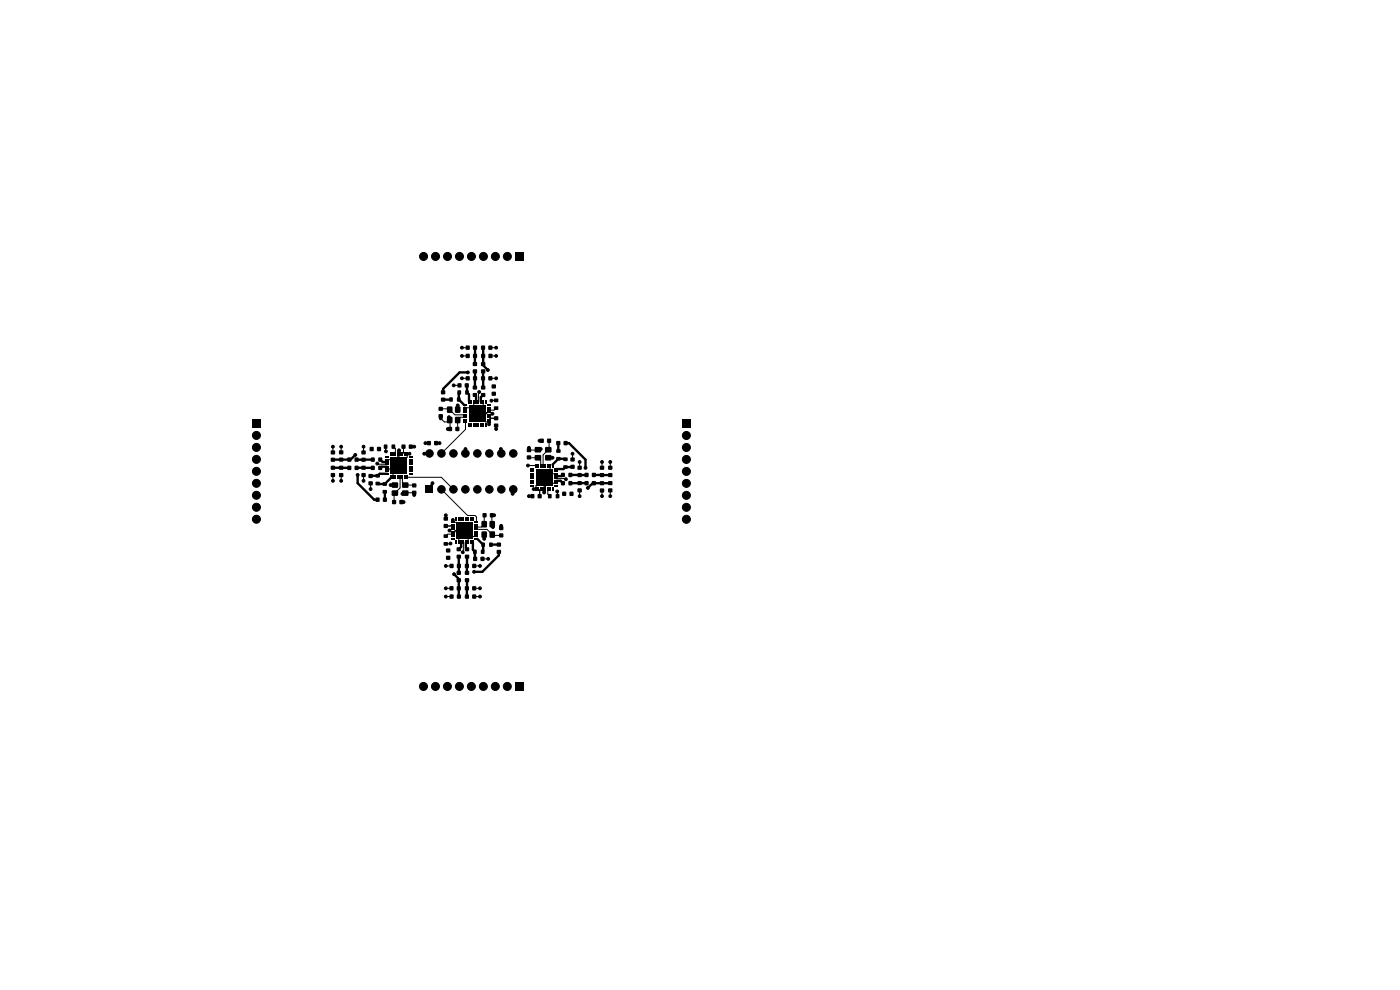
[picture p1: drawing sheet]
<svg xmlns="http://www.w3.org/2000/svg" width="297mm" height="210mm" viewBox="0 0 297 210" stroke-linecap="round" stroke-linejoin="round" font-family="sans-serif">
<g fill="#000">
<path d="M109.3 53.6h1.7v1.7h-1.7zM98.8 73.3h.8v.9h-.8zM98.8 75.1h.8v.8h-.8zM100.4 73.3h.8v.9h-.8zM100.3 78.4h.9v.8h-.9zM100.3 76.8h.9v.8h-.9zM100.4 75.1h.8v.8h-.8zM102.1 73.3h.8v.9h-.8zM102.1 78.4h.8v.8h-.8zM102.1 76.8h.8v.8h-.8zM102.1 75.1h.8v.8h-.8zM103.6 73.3h.8v.9h-.8z"/>
<path d="M103.7 75.1h.7v.8h-.7zM53.6 89h1.6v1.7h-1.6zM70.2 97.1h.8v.8h-.8zM70.2 95.6h.8v.8h-.8zM70.2 98.8h.8v.8h-.8zM72 98.8h.8v.8h-.8zM72 95.6h.8v.7h-.8zM72 97.1h.8v.8h-.8zM73.7 97.1h.8v.8h-.8zM73.7 98.8h.8v.9h-.8zM75.3 97.1h.7v.8h-.7zM75.3 98.8h.7v.9h-.7z"/>
<path d="M76.7 97.1h.8v.8h-.8zM76.7 95.6h.8v.8h-.8zM76.7 98.8h.8v.8h-.8zM78.5 94.8h.7v.9h-.7zM78.7 98.8h.8v.9h-.8zM78.7 97.1h.8v.8h-.8zM80 94.8h.8v.9h-.8zM80.3 98.8h.7v.9h-.7zM80.3 97.1h.7v.8h-.7zM81.5 94.3h.6v.9h-.6zM81.7 99.9h.8v.2h-.8zM81.7 99.4h.8v.2h-.8z"/>
<path d="M81.7 98.9h.8v.2h-.8zM81.7 98.4h.8v.2h-.8zM81.7 97.9h.8v.2h-.8zM81.7 97.4h.8v.2h-.8zM81.7 96.9h.8v.2h-.8zM82.7 95.9h.3v.8h-.3zM83.2 95.9h.3v.8h-.3zM83.1 94.3h.7v.9h-.7zM83.7 95.9h.3v.8h-.3zM84.2 95.9h.3v.8h-.3zM84.7 95.9h.3v.8h-.3zM85.2 95.9h.3v.8h-.3z"/>
<path d="M85.7 95.9h.3v.8h-.3zM85.2 94.3h.8v.9h-.8zM86.2 95.9h.3v.8h-.3zM86.7 96.9h.8v.2h-.8zM86.7 97.4h.8v.2h-.8zM86.7 97.9h.8v.2h-.8zM86.7 98.4h.8v.2h-.8zM86.7 98.9h.8v.2h-.8zM86.7 99.4h.8v.2h-.8zM86.7 99.9h.8v.2h-.8zM86.8 94.3h.7v.9h-.7zM90.6 93.6h.8v.8h-.8z"/>
<path d="M92.1 93.6h.8v.8h-.8zM93.6 84.4h.8v.8h-.8zM93.6 82.8h.8v.8h-.8zM93.1 86.3h.8v.8h-.8zM93.1 87.9h.8v.8h-.8zM94.9 88.5h1v1.2h-1zM94.9 86.3h1v1.2h-1zM95.1 90.6h.8v.8h-.8zM95.3 84.3h.7v.9h-.7zM96.6 86.3h1v1.2h-1zM96.6 88.5h1v1.2h-1zM96.6 90.6h.8v.8h-.8z"/>
<path d="M97 84.3h.7v.9h-.7zM97.1 82.8h.7v.9h-.7zM97.1 81.3h.8v.9h-.8zM98.8 79.8h.8v.9h-.8zM98.3 85.9h.8v.2h-.8zM98.3 86.4h.8v.2h-.8zM98.3 86.9h.8v.2h-.8zM98.3 87.4h.8v.2h-.8zM98.3 87.9h.8v.2h-.8zM98.3 88.4h.8v.2h-.8zM98.3 88.9h.8v.2h-.8zM98.3 89.4h.8v.2h-.8z"/>
<path d="M98.7 82.8h.7v.9h-.7zM98.6 81.3h.8v.9h-.8zM99.6 86.1h3.3v3.4h-3.3zM99.4 84.9h.2v.8h-.2zM99.4 89.9h.2v.8h-.2zM99.9 84.9h.2v.8h-.2zM99.9 89.9h.2v.8h-.2zM100.4 79.8h.8v.9h-.8zM100.3 81.8h.9v.8h-.9zM100.3 83.4h.9v.8h-.9zM100.4 84.9h.2v.8h-.2zM100.4 89.9h.2v.8h-.2z"/>
<path d="M100.9 84.9h.2v.8h-.2zM100.9 89.9h.2v.8h-.2zM101.4 84.9h.2v.8h-.2zM101.4 89.9h.2v.8h-.2zM102.1 79.8h.8v.9h-.8zM101.9 84.9h.2v.8h-.2zM101.9 89.9h.2v.8h-.2zM102.1 83.4h.8v.8h-.8zM102.1 81.8h.8v.8h-.8zM102.4 84.9h.2v.8h-.2zM102.4 89.9h.2v.8h-.2zM102.9 84.9h.2v.8h-.2z"/>
<path d="M102.9 89.9h.2v.8h-.2zM103.6 79.8h.8v.9h-.8zM103.3 89.4h.8v.2h-.8zM103.3 88.9h.8v.2h-.8zM103.3 88.4h.8v.2h-.8zM103.3 87.9h.8v.2h-.8zM103.3 87.4h.8v.2h-.8zM103.3 86.9h.8v.2h-.8zM103.3 86.4h.8v.2h-.8zM103.3 85.9h.8v.2h-.8zM104.8 84.6h.9v.7h-.9zM104.8 86.2h.9v.7h-.9z"/>
<path d="M104.8 89.9h.9v.8h-.9zM104.8 88.3h.9v.8h-.9zM104.3 83.1h.9v.8h-.9zM104.3 81.6h.9v.8h-.9zM111.8 95.1h.8v.8h-.8zM111.8 96.6h.8v.8h-.8zM112.6 99.4h.8v.2h-.8zM113.6 98.4h.3v.8h-.3zM114.1 98.4h.3v.8h-.3zM114.6 98.4h.3v.8h-.3zM113.5 96.6h1.2v1h-1.2zM113.5 94.9h1.2v1h-1.2z"/>
<path d="M115.1 98.4h.3v.8h-.3zM114.6 93.1h.7v.8h-.7zM115.6 98.4h.3v.8h-.3zM116.1 98.4h.3v.8h-.3zM116.6 98.4h.3v.8h-.3zM116.1 93.1h.8v.8h-.8zM115.7 96.6h1.2v1h-1.2zM115.7 94.9h1.2v1h-1.2zM117.1 98.4h.3v.8h-.3zM113.8 99.6h3.4v3.4h-3.4zM117.6 99.4h.8v.2h-.8zM118.1 93.6h.7v.8h-.7z"/>
<path d="M118 95.3h.9v.7h-.9zM118 97h.9v.7h-.9zM119.6 93.6h.8v.8h-.8zM119.5 97.1h.9v.7h-.9zM119.5 98.7h.9v.7h-.9zM121.1 97.1h.8v.8h-.8zM121.1 98.6h.8v.8h-.8zM122.6 98.8h.8v.8h-.8zM127.3 98.8h.8v.8h-.8zM129.1 98.8h.8v.8h-.8zM144.8 89h1.7v1.7h-1.7zM70.2 100.4h.8v.8h-.8z"/>
<path d="M72 100.4h.8v.8h-.8zM76.7 100.4h.8v.8h-.8zM78.2 100.6h.8v.8h-.8zM78.2 102.1h.8v.8h-.8zM79.7 100.6h.8v.7h-.8zM79.7 102.2h.8v.7h-.8zM79.7 105.6h.8v.8h-.8zM81.2 102.3h.8v.7h-.8zM81.2 104h.8v.7h-.8zM81.3 105.6h.7v.8h-.7zM81.7 100.4h.8v.2h-.8zM82.9 97.1h3.4v3.4h-3.4z"/>
<path d="M82.7 100.9h.3v.8h-.3zM83.1 104.1h1.3v1h-1.3zM83.1 102.4h1.3v1h-1.3zM83.2 106.1h.8v.8h-.8zM83.2 100.9h.3v.8h-.3zM83.7 100.9h.3v.8h-.3zM84.2 100.9h.3v.8h-.3zM84.8 106.1h.7v.8h-.7zM84.7 100.9h.3v.8h-.3zM85.3 104.1h1.3v1h-1.3zM85.3 102.4h1.3v1h-1.3zM85.2 100.9h.3v.8h-.3z"/>
<path d="M85.7 100.9h.3v.8h-.3zM86.2 100.9h.3v.8h-.3zM86.7 100.4h.8v.2h-.8zM87.5 102.6h.8v.8h-.8zM87.5 104.1h.8v.8h-.8zM90.3 103h1.6v1.6h-1.6zM94.2 109.6h.8v.8h-.8zM94.2 111.2h.8v.8h-.8zM94.7 117.9h.8v.8h-.8zM94.7 116.4h.8v.8h-.8zM94.2 115h.8v.7h-.8zM94.2 113.4h.8v.7h-.8z"/>
<path d="M95.7 110.7h.8v.2h-.8zM95.7 111.2h.8v.2h-.8zM95.7 111.7h.8v.2h-.8zM95.7 112.2h.8v.2h-.8zM95.7 112.7h.8v.2h-.8zM95.7 113.2h.8v.2h-.8zM95.7 113.7h.8v.2h-.8zM95.7 114.2h.8v.2h-.8zM96.7 114.7h.3v.8h-.3zM96.7 109.7h.3v.8h-.3zM97.2 114.7h.3v.8h-.3zM97.2 109.7h.3v.8h-.3z"/>
<path d="M96.9 117.7h.8v.8h-.8zM96.9 116.1h.8v.8h-.8zM97.7 114.7h.3v.8h-.3zM97.7 109.7h.3v.8h-.3zM98.2 114.7h.3v.8h-.3zM98.2 109.7h.3v.8h-.3zM98.7 114.7h.3v.8h-.3zM98.7 109.7h.3v.8h-.3zM99.2 114.7h.3v.8h-.3zM99.2 109.7h.3v.8h-.3zM98.7 117.7h.8v.8h-.8zM98.7 116.1h.8v.8h-.8z"/>
<path d="M99.7 114.7h.3v.8h-.3zM99.7 109.7h.3v.8h-.3zM100.2 114.7h.3v.8h-.3zM100.2 109.7h.3v.8h-.3zM96.9 110.9h3.4v3.4h-3.4zM100.4 118.1h.8v.9h-.8zM100.4 116.6h.7v.9h-.7zM100.7 114.2h.8v.2h-.8zM100.7 113.7h.8v.2h-.8zM100.7 113.2h.8v.2h-.8zM100.7 112.7h.8v.2h-.8zM100.7 112.2h.8v.2h-.8z"/>
<path d="M100.7 111.7h.8v.2h-.8zM100.7 111.2h.8v.2h-.8zM100.7 110.7h.8v.2h-.8zM102 118.1h.7v.9h-.7zM102.1 116.6h.6v.9h-.6zM102.2 115.1h.6v.9h-.6zM102.4 108.9h.8v.8h-.8zM102.2 112.8h1.1v1.2h-1.1zM102.2 110.6h1.1v1.2h-1.1zM103.8 115.1h.7v.9h-.7zM104 108.9h.7v.8h-.7zM103.9 110.6h1.1v1.2h-1.1z"/>
<path d="M103.9 112.8h1.1v1.2h-1.1zM105.4 115.1h.8v.8h-.8zM105.4 116.7h.8v.8h-.8zM105.9 111.6h.8v.8h-.8zM105.9 113.2h.8v.8h-.8zM112.6 104.8h.7v.9h-.7zM112.6 102.9h.8v.2h-.8zM112.6 102.4h.8v.2h-.8zM112.6 101.9h.8v.2h-.8zM112.6 101.4h.8v.2h-.8zM112.6 100.9h.8v.2h-.8zM112.6 100.4h.8v.2h-.8z"/>
<path d="M112.6 99.9h.8v.2h-.8zM113.6 103.4h.3v.8h-.3zM114.1 104.8h.8v.9h-.8zM114.1 103.4h.3v.8h-.3zM114.6 103.4h.3v.8h-.3zM115.1 103.4h.3v.8h-.3zM115.6 103.4h.3v.8h-.3zM116.1 103.4h.3v.8h-.3zM116.3 104.8h.7v.9h-.7zM116.6 103.4h.3v.8h-.3zM117.1 103.4h.3v.8h-.3zM117.6 99.9h.8v.2h-.8z"/>
<path d="M117.6 100.4h.8v.2h-.8zM117.6 100.9h.8v.2h-.8zM117.6 101.4h.8v.2h-.8zM117.6 101.9h.8v.2h-.8zM117.6 102.4h.8v.2h-.8zM117.6 102.9h.8v.2h-.8zM117.9 104.8h.7v.9h-.7zM119.1 102.1h.7v.8h-.7zM119.1 100.3h.7v.9h-.7zM119.3 104.3h.8v.9h-.8zM120.6 102.1h.8v.8h-.8zM120.6 100.3h.8v.9h-.8z"/>
<path d="M120.9 104.3h.7v.9h-.7zM122.6 100.4h.8v.8h-.8zM122.6 103.6h.8v.8h-.8zM122.6 102.1h.8v.8h-.8zM124.1 102.1h.7v.8h-.7zM124.1 100.3h.7v.9h-.7zM125.6 102.1h.8v.8h-.8zM125.6 100.3h.8v.9h-.8zM127.3 100.4h.8v.8h-.8zM127.3 102.1h.8v.8h-.8zM127.3 103.7h.8v.7h-.8zM129.1 103.6h.8v.8h-.8z"/>
<path d="M129.1 102.1h.8v.8h-.8zM129.1 100.4h.8v.8h-.8zM95.4 124.4h.8v.8h-.8zM95.4 126.1h.8v.9h-.8zM95.4 119.6h.8v.9h-.8zM96.9 124.4h.8v.8h-.8zM96.9 121.1h.8v.8h-.8zM96.9 122.7h.8v.8h-.8zM97 126.1h.7v.9h-.7zM97 119.6h.7v.9h-.7zM98.7 124.4h.7v.8h-.7zM98.7 121.1h.8v.8h-.8z"/>
<path d="M98.7 122.7h.8v.8h-.8zM98.7 126.1h.7v.9h-.7zM98.7 119.6h.7v.9h-.7zM100.2 124.4h.8v.8h-.8zM100.2 126.1h.8v.9h-.8zM100.2 119.6h.8v.9h-.8zM109.3 144.8h1.7v1.7h-1.7z"/>
</g>
<g fill="#000" stroke="#000" stroke-width=".21">
<circle cx="89.9" cy="54.4" r=".85"/>
<circle cx="92.4" cy="54.4" r=".85"/>
<circle cx="94.9" cy="54.4" r=".85"/>
<circle cx="97.5" cy="54.4" r=".85"/>
<circle cx="100" cy="54.4" r=".85"/>
<circle cx="102.6" cy="54.4" r=".85"/>
<circle cx="105.1" cy="54.4" r=".85"/>
<circle cx="107.6" cy="54.4" r=".85"/>
<circle cx="98" cy="73.7" r=".3"/>
<circle cx="98" cy="75.5" r=".3"/>
<circle cx="99.2" cy="79" r=".3"/>
<circle cx="103.5" cy="78.5" r=".3"/>
<circle cx="105.2" cy="73.7" r=".3"/>
<circle cx="105.2" cy="75.5" r=".3"/>
<circle cx="54.4" cy="97.4" r=".85"/>
<circle cx="54.4" cy="92.4" r=".85"/>
<circle cx="54.4" cy="94.9" r=".85"/>
<circle cx="54.4" cy="100" r=".85"/>
<circle cx="70.6" cy="94.8" r=".3"/>
<circle cx="72.4" cy="94.8" r=".3"/>
<circle cx="75.4" cy="96.5" r=".3"/>
<circle cx="77.1" cy="94.8" r=".3"/>
<circle cx="80" cy="98.3" r=".3"/>
<circle cx="81.9" cy="95.8" r=".3"/>
<circle cx="83.9" cy="99.5" r=".3"/>
<circle cx="83.9" cy="98" r=".3"/>
<circle cx="83.9" cy="98.8" r=".3"/>
<circle cx="84.6" cy="99.5" r=".3"/>
<circle cx="84.6" cy="98" r=".3"/>
<circle cx="84.6" cy="98.8" r=".3"/>
<circle cx="84.6" cy="95.5" r=".3"/>
<circle cx="85.4" cy="99.5" r=".3"/>
<circle cx="85.4" cy="98" r=".3"/>
<circle cx="85.4" cy="98.8" r=".3"/>
<circle cx="86.9" cy="96.3" r=".3"/>
<circle cx="87.9" cy="94.8" r=".3"/>
<circle cx="90" cy="96.3" r=".3"/>
<circle cx="90.3" cy="94" r=".3"/>
<circle cx="91.1" cy="96.2" r=".8"/>
<circle cx="93.3" cy="94" r=".3"/>
<circle cx="93.5" cy="88.8" r=".3"/>
<circle cx="93.6" cy="96.2" r=".8"/>
<circle cx="95" cy="91" r=".3"/>
<circle cx="95.3" cy="88.5" r=".3"/>
<circle cx="96.2" cy="96.2" r=".8"/>
<circle cx="96.2" cy="81.7" r=".3"/>
<circle cx="97.1" cy="86" r=".3"/>
<circle cx="98" cy="80.3" r=".3"/>
<circle cx="98.7" cy="96.2" r=".8"/>
<circle cx="98.7" cy="95.3" r=".3"/>
<circle cx="100.5" cy="87" r=".3"/>
<circle cx="100.5" cy="88.5" r=".3"/>
<circle cx="100.5" cy="87.8" r=".3"/>
<circle cx="101.3" cy="88.5" r=".3"/>
<circle cx="101.3" cy="87.8" r=".3"/>
<circle cx="101.3" cy="87.1" r=".3"/>
<circle cx="101.3" cy="96.2" r=".8"/>
<circle cx="101.7" cy="83.2" r=".3"/>
<circle cx="102" cy="87" r=".3"/>
<circle cx="102" cy="88.5" r=".3"/>
<circle cx="102" cy="87.8" r=".3"/>
<circle cx="103.7" cy="90" r=".3"/>
<circle cx="103.8" cy="96.2" r=".8"/>
<circle cx="104.2" cy="85" r=".3"/>
<circle cx="104.5" cy="87.8" r=".3"/>
<circle cx="105.2" cy="91" r=".3"/>
<circle cx="105.2" cy="80.3" r=".3"/>
<circle cx="106.2" cy="95.3" r=".3"/>
<circle cx="106.3" cy="96.2" r=".8"/>
<circle cx="108.9" cy="96.2" r=".8"/>
<circle cx="112" cy="98.8" r=".3"/>
<circle cx="112.2" cy="95" r=".3"/>
<circle cx="114.5" cy="93.5" r=".3"/>
<circle cx="114.7" cy="95.3" r=".3"/>
<circle cx="117.2" cy="97.1" r=".3"/>
<circle cx="121.5" cy="96.3" r=".3"/>
<circle cx="123" cy="98" r=".3"/>
<circle cx="124.2" cy="99.2" r=".3"/>
<circle cx="127.7" cy="98" r=".3"/>
<circle cx="129.5" cy="98" r=".3"/>
<circle cx="145.6" cy="92.4" r=".85"/>
<circle cx="145.6" cy="100" r=".85"/>
<circle cx="145.6" cy="94.9" r=".85"/>
<circle cx="145.6" cy="97.5" r=".85"/>
<circle cx="54.4" cy="110.1" r=".85"/>
<circle cx="54.4" cy="107.6" r=".85"/>
<circle cx="54.4" cy="105.1" r=".85"/>
<circle cx="54.4" cy="102.5" r=".85"/>
<circle cx="70.6" cy="102" r=".3"/>
<circle cx="72.4" cy="102" r=".3"/>
<circle cx="75.9" cy="100.8" r=".3"/>
<circle cx="77.1" cy="102" r=".3"/>
<circle cx="78.6" cy="103.7" r=".3"/>
<circle cx="82.9" cy="102.9" r=".3"/>
<circle cx="85.4" cy="104.7" r=".3"/>
<circle cx="85.6" cy="106.5" r=".3"/>
<circle cx="87.9" cy="105" r=".3"/>
<circle cx="91.7" cy="102.5" r=".3"/>
<circle cx="93.6" cy="103.8" r=".8"/>
<circle cx="94.6" cy="109.3" r=".3"/>
<circle cx="95.3" cy="112.5" r=".3"/>
<circle cx="95.6" cy="115.3" r=".3"/>
<circle cx="96.1" cy="110.3" r=".3"/>
<circle cx="96.2" cy="103.8" r=".8"/>
<circle cx="97.8" cy="112.5" r=".3"/>
<circle cx="97.8" cy="113.3" r=".3"/>
<circle cx="97.8" cy="111.8" r=".3"/>
<circle cx="98.2" cy="117.1" r=".3"/>
<circle cx="98.6" cy="112.5" r=".3"/>
<circle cx="98.6" cy="113.2" r=".3"/>
<circle cx="98.6" cy="111.8" r=".3"/>
<circle cx="98.7" cy="103.8" r=".8"/>
<circle cx="99.3" cy="112.5" r=".3"/>
<circle cx="99.3" cy="113.3" r=".3"/>
<circle cx="99.3" cy="111.8" r=".3"/>
<circle cx="101.3" cy="103.8" r=".8"/>
<circle cx="102.7" cy="114.3" r=".3"/>
<circle cx="103.6" cy="118.5" r=".3"/>
<circle cx="103.8" cy="103.8" r=".8"/>
<circle cx="104.6" cy="111.8" r=".3"/>
<circle cx="104.8" cy="109.3" r=".3"/>
<circle cx="106.3" cy="111.5" r=".3"/>
<circle cx="106.3" cy="103.8" r=".8"/>
<circle cx="108.8" cy="104.7" r=".3"/>
<circle cx="108.9" cy="103.8" r=".8"/>
<circle cx="112.2" cy="105.2" r=".3"/>
<circle cx="113.2" cy="103.7" r=".3"/>
<circle cx="114.7" cy="100.5" r=".3"/>
<circle cx="114.7" cy="101.2" r=".3"/>
<circle cx="114.7" cy="102" r=".3"/>
<circle cx="115.4" cy="104.5" r=".3"/>
<circle cx="115.5" cy="100.5" r=".3"/>
<circle cx="115.5" cy="101.2" r=".3"/>
<circle cx="115.5" cy="102" r=".3"/>
<circle cx="116.2" cy="101.2" r=".3"/>
<circle cx="116.2" cy="100.5" r=".3"/>
<circle cx="116.2" cy="102" r=".3"/>
<circle cx="118.2" cy="104.2" r=".3"/>
<circle cx="120.1" cy="101.7" r=".3"/>
<circle cx="123" cy="105.2" r=".3"/>
<circle cx="124.7" cy="103.5" r=".3"/>
<circle cx="127.7" cy="105.2" r=".3"/>
<circle cx="129.5" cy="105.2" r=".3"/>
<circle cx="145.6" cy="102.5" r=".85"/>
<circle cx="145.6" cy="110.2" r=".85"/>
<circle cx="145.6" cy="105.1" r=".85"/>
<circle cx="145.6" cy="107.6" r=".85"/>
<circle cx="94.6" cy="126.5" r=".3"/>
<circle cx="94.6" cy="120.1" r=".3"/>
<circle cx="94.6" cy="124.8" r=".3"/>
<circle cx="96.3" cy="121.8" r=".3"/>
<circle cx="100.6" cy="121.3" r=".3"/>
<circle cx="101.8" cy="126.5" r=".3"/>
<circle cx="101.8" cy="120.1" r=".3"/>
<circle cx="101.8" cy="124.8" r=".3"/>
<circle cx="89.8" cy="145.6" r=".85"/>
<circle cx="92.4" cy="145.6" r=".85"/>
<circle cx="94.9" cy="145.6" r=".85"/>
<circle cx="97.5" cy="145.6" r=".85"/>
<circle cx="100" cy="145.6" r=".85"/>
<circle cx="102.5" cy="145.6" r=".85"/>
<circle cx="105.1" cy="145.6" r=".85"/>
<circle cx="107.6" cy="145.6" r=".85"/>
</g>
<g fill="none" stroke="#000" stroke-width=".21">
<path d="M98 75.5h1.2M98 73.8h1.2M100.8 78.8h.1M100.8 75.5h.1M102.5 73.8h.1M102.5 77.2v.3M102.5 78.8h.1M104 73.8h1.2M104 75.5h1.2M70.6 94.8v1.2M70.6 97.5h.1M72.4 99.2v.1"/>
<path d="M72.4 94.8v1.2M74.1 97.5h.3M75.6 97.5h.1M75.7 99.2l-.1 .1M77.1 94.8v1.2M77.4 99.2v.1M77.4 97.5h.1M80 98.3l.2 .2h1.9M80.9 99l-.2 .3M81.8 94.8l.1 1M82.1 98.5h.1M82.1 97.5h1.3l2 2"/>
<path d="M82.1 99.5h1.8M83.5 94.8l.4 .4v1.1M83.9 98.8h1.5M84.4 98.5v-2.7l.2-.3 .3 .3v.7l-.3 .3v2.7M85.6 94.8v1.2l-.2 .3M85.6 96l.3 .3M86.9 96.3h-.5v.7l-3 3v1.3M87.1 94.8h.8M90.2 94h.8M91.1 96.2l-1.1 .1M92.5 94h.7M93.5 86.7h1.7l1.3 1.3h2.2"/>
<path d="M93.5 88.3v.5l.8 .7h.7l.4-.4M95.2 88.5l.2 .2v.4M95.4 89.1l.1 1.9h-.5M95.7 84.8h-.1M96.2 81.8h1.3M97.1 86v.9l.4-.4M97.4 83.3l-.1 .1M98 80.3h1.2M98.6 86h.1M98.7 95.3v.9M98.7 89.5v1.6l-5.1 5.1M98.7 86.5h1.3l3 3h.7v.5"/>
<path d="M98.7 88.5h-1l-.6 .6-.1 1.9M98.7 95.3h.1M99 81.8h.1M100.5 85.3v1.7M100.8 83.8l.2 .2M100.8 80.5h.1M101.2 87.1v1.4M101.5 87.5h2.7l.3 .3-.3 .2h-.7l-.3-.2h-2.7M101.5 85.2v.1M101.7 83.2l-.2 .1v1.9M102.5 80.5h.1M102.5 85.3v1.2l-2 2"/>
<path d="M103.7 88.5l.3 .2h1.2M104 80.3h1.2M104 88.7l-.3 .3M105.2 86.6l-.4 .4h-1.1M105.2 84.9l-.9 .1M105.2 90.3v.7M112 98.8h1.7M112.2 97l1.9 .1 .6 .6v1.1M112.2 95v.5l1.9-.1M113.7 95l.4 .4M114.5 93.5h.4M114.7 95.3l-.1 .1h-.5"/>
<path d="M116.5 93.5v1.7l-1.3 1.3v2.3M116.7 98.8v1.2l-3 3v.8h-.5M117.2 97.1h-.9l.4 .4M117.2 98.6v.2M118.4 95.7h.1M119.9 97.3l.1 .1M121.5 96.3v1.2M121.5 99l-.1 .1M123 98v1.2M127.7 98v1.2M129.5 98v1.2M70.6 100.8v1.2"/>
<path d="M72.4 100.8v1.2M77.1 100.8v1.2M78.6 102.5v1.3M78.7 100.9l-.1 .1M80.1 102.6l.1 .1M81.6 104.3l.1 .1M82.9 101.3v.1M83.4 102.5l.4 .4h-.9M84.9 101.3v2.2l-1.3 1.3v1.7M85.1 106.5h.5M85.4 101.3v1l.6 .6 1.9 .1M86 104.6l1.9-.1v.5"/>
<path d="M86 104.6l.4 .4M86 104.6h-.5l-.1 .2M86.4 101.3h7.2l2.6 2.5M91.7 102.5l-.6 .6v.7M93.6 103.8l5.6 5.6h1.6l.3 .3v1.1M94.6 111.6h1.2l.3 .2M94.6 109.3v.7M95.6 115.3l-1 .1M96.1 110.3v.5h.7l3 3h1.3M96.1 111.3l-.3 .3M96.1 113.3h-1.1l-.4 .4M97.3 119.8h.1"/>
<path d="M98.3 115.1v1.9l-.1 .1M98.6 111.8v1.5M98.8 116.3l.3 .2M99.1 119.8h-.1M99.3 112.6h-2.7l-.3-.3h-.7l-.3 .2 .3 .3h2.7M99.3 111.8l-2 2v1.3M99.3 113.3v1.8M100.8 118.5v.1M101.1 114.3h.1M101.1 112.3h2.2l1.3 1.3h1.7M102.3 113.8l.4-.4v.9M102.4 118.6h1.2"/>
<path d="M102.5 117l-.1 .1M102.8 109.3l-.1 1.9-.6 .6h-1M104.2 115.5l-.1 .1M104.4 111.2v.5l.2 .1M104.8 109.3h-.5l.1 1.9M104.8 110.8l-.4 .4M106.3 111.6v.4M108.9 103.8v.8l-.2 .2M112.2 105.3h.7M114.2 103.8l.3 .2M114.7 101.3h1.5M114.7 103.8l-.2 .2v1.3"/>
<path d="M114.7 100.5l2 2h1.3M115.5 100.5v2.8l-.3 .2v.7l.2 .3 .3-.3v-2.7M116.2 103.8v1l.4 .5M116.2 100.5h1.8M118 101.5h1.9l.2 .2M118.2 104.3l.1 1M119.4 100.8l-.2 .2M122.7 100.8h.1M122.7 102.5h.1M123 104v1.3M124.4 102.5h.1M124.4 100.8h.1"/>
<path d="M125.7 102.5h.3M127.7 100.8h.1M127.7 104.1v1.2M129.5 102.5h-.1M129.5 104v1.3M94.6 120.1h1.2M94.6 126.6h1.2M94.6 124.8h1.2M97.3 126.5l.1 .1M97.3 122.8v.3M97.4 121.5h-.1M99 121.5h.1"/>
<path d="M99.1 124.8h-.1M100.6 120.1h1.2M100.6 126.6h1.2M100.6 124.8h1.2"/>
</g>
<g fill="none" stroke="#000" stroke-width=".5">
<path d="M99.3 79h-1.8l-3.5 3.5v.7M100.8 73.8v3.4M100.8 78.8v3.4M102.5 78.8v1.7M102.5 73.8v3.4M102.5 77.5l1 1M70.6 99.2l3.5 .1M70.6 97.5h3.5M75.4 96.5l-1 1M75.7 99.2l3.4 .1M75.7 97.5h1.7M77.4 97.5h1.7"/>
<path d="M80.7 97.5l.5 .5h.9M80.9 99h1.2M94 84.8h1.6M97.3 83.4v1.4l1.3 1.2M99.1 81.8v1.5l.4 .4v1.6M101 84v1.3M102.5 80.5v1.7M102.5 83.8l-.5 .5v1M118.4 94v1.7M119.9 97.3h-1.4l-1.3 1.3M120 94h.7l3.5 3.5v1.8M121.4 99.1h-1.4l-.5 .4h-1.5"/>
<path d="M75.9 100.8v1.7l3.5 3.5h.7M81.7 104.4v1.6M82.1 100.5h-1.6l-.4 .4h-1.4M82.9 101.4l-1.3 1.3h-1.4M97.3 118.1v1.7M97.4 119.8v1.7M97.8 115.1v.9l-.5 .5M98.8 115.1v1.2M99.1 118.1l-.1 3.4M100.3 115.1v1.5l.5 .5v1.4M101.2 114.3l1.3 1.3v1.4M104.2 115.5h1.6"/>
<path d="M105.8 117.1v.7l-3.5 3.5h-1.7M118 101h1.2M118 102h.9l.5 .5M121 102.5h1.7M121 100.8h3.4M122.7 102.5h1.7M125.7 102.5l-1 1M126 102.5h3.4M126 100.8h3.5M96.3 121.8l1 1M97.3 123.1v3.4M99.1 123.1l-.1 3.5"/>
</g>
</svg>
